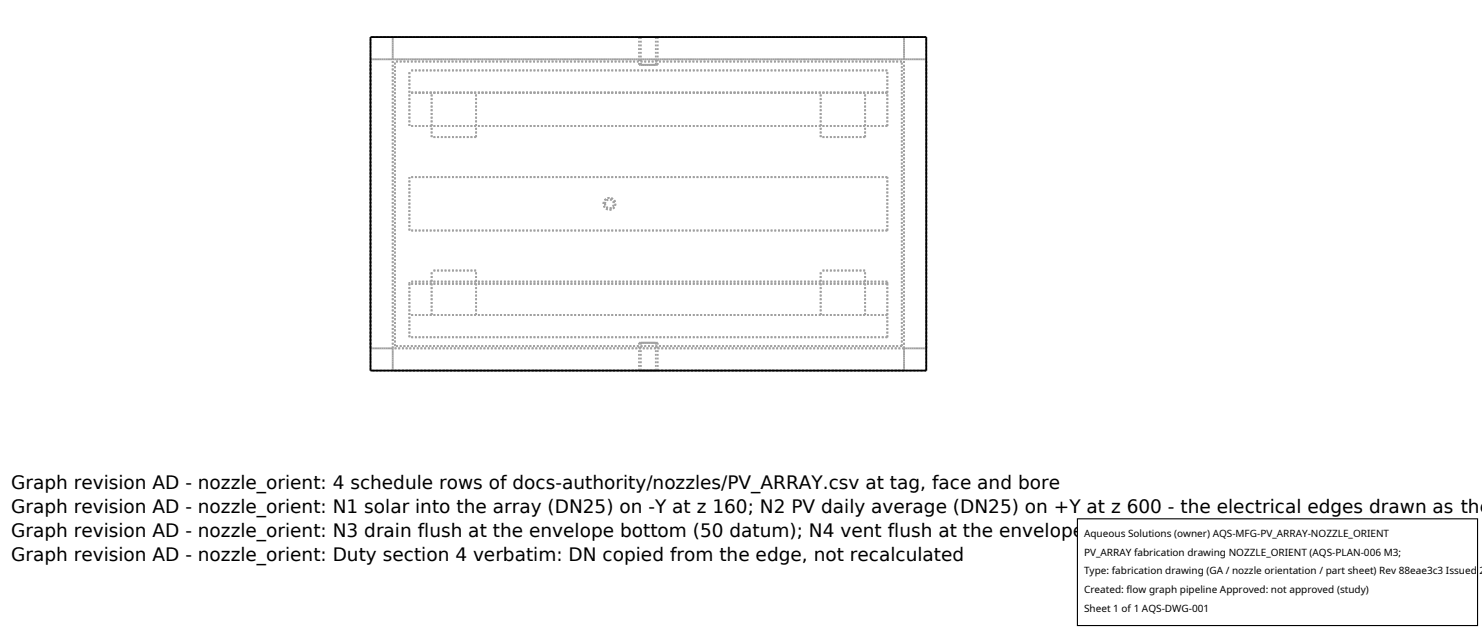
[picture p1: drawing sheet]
<svg xmlns="http://www.w3.org/2000/svg" width="212mm" height="90mm" viewBox="0 0 212 90" stroke-linecap="round" stroke-linejoin="round" font-family="sans-serif">
<defs><g id="words">
<g font-size="2.6">
<text x="1.6" y="69.8">Graph revision AD - nozzle_orient: 4 schedule rows of docs-authority/nozzles/PV_ARRAY.csv at tag, face and bore</text>
<text x="1.6" y="73.3">Graph revision AD - nozzle_orient: N1 solar into the array (DN25) on -Y at z 160; N2 PV daily average (DN25) on +Y at z 600 - the electrical edges drawn as the</text>
<text x="1.6" y="76.7">Graph revision AD - nozzle_orient: N3 drain flush at the envelope bottom (50 datum); N4 vent flush at the envelope top (800 datum = box top)</text>
<text x="1.6" y="80.2">Graph revision AD - nozzle_orient: Duty section 4 verbatim: DN copied from the edge, not recalculated</text>
</g>
<g font-size="1.4">
<text x="154.8" y="76.6">Aqueous Solutions (owner) AQS-MFG-PV_ARRAY-NOZZLE_ORIENT</text>
<text x="154.8" y="79.3">PV_ARRAY fabrication drawing NOZZLE_ORIENT (AQS-PLAN-006 M3;</text>
<text x="154.8" y="82">Type: fabrication drawing (GA / nozzle orientation / part sheet) Rev 88eae3c3 Issued 2</text>
<text x="154.8" y="84.7">Created: flow graph pipeline Approved: not approved (study)</text>
<text x="154.8" y="87.4">Sheet 1 of 1 AQS-DWG-001</text>
</g>
</g></defs>
<g fill="none" stroke="#a0a0a0" stroke-width=".26" stroke-dasharray=".3 .3" stroke-linecap="butt">
<path d="M52.9 8.5h3.2M56.1 8.5h73M56.1 8.5v-3.2M56.1 5.3v3.2M56.1 8.5h-3.2M58.5 18v-4.8M58.5 13.2v-3.1M61.6 13.2h-3.1M61.6 18h-3.1M61.6 19.6v-6.4M61.6 19.6v-1.6M61.6 18v-4.8"/>
<path d="M68 13.2h-6.4M68 18h-6.4M68 18v-4.8M68 19.6v-1.6M68 19.6v-6.4M68 19.6h-6.4M91.3 9.3v-4M91.3 9.3h2.6M91.3 5.3h2.6M91.5 9.3v-4M91.5 9.3h2.2M91.5 5.3h2.2"/>
<path d="M93.7 9.3h-2.2M93.7 5.3h-2.2M93.7 5.3v4M93.9 9.3h-2.6M93.9 5.3h-2.6M93.9 5.3v4M117.2 13.2h-49.2M117.2 18h-49.2M117.2 19.6v-6.4M117.2 19.6v-1.6M117.2 18v-4.8M123.6 13.2h-6.4"/>
<path d="M123.6 18v-4.8M123.6 18h-6.4M123.6 19.6v-1.6M123.6 19.6v-6.4M123.6 19.6h-6.4M126.7 18v-4.8M126.7 13.2v-3.1M126.7 13.2h-68.2M126.7 18h-68.2M126.7 13.2h-3.1M126.7 18h-3.1M126.7 10.1h-68.2"/>
<path d="M128.8 8.8h-72.4M129.1 5.3h-73M129.1 8.5h3.2M129.1 8.5v-3.2M129.1 5.3v3.2M129.1 8.5h-73M132.3 5.3h-79.4M132.3 8.5h-3.2M58.5 32.9v-7.6M68 38.6h-6.4M86.2 29.1l.2-.6 .6-.2 .6 .2 .3 .6-.2 .6-.6 .2-.6-.2-.3-.6M86.4 29.1l.2-.4 .4-.2 .5 .1 .2 .5-.2 .4-.4 .2-.5-.1-.2-.5"/>
<path d="M123.6 38.6h-6.4M126.7 32.9v-7.6M126.7 32.9h-68.2M126.7 25.3h-68.2M52.9 52.9v-47.6M52.9 49.7h3.2M52.9 49.7v-41.2M56.1 49.7v-41.2M56.1 52.9v-3.2M56.1 49.7v3.2M56.1 49.7h-3.2M56.4 49.4v-40.6"/>
<path d="M58.5 48.2v-3.2M58.5 45v-4.8M58.5 40.5v-.3M58.5 48.2v-7.7M61.6 45v-6.4M61.6 45h-3.1M61.6 45v-4.8M61.6 40.2v-1.6M61.6 40.2h-3.1M68 45v-6.4M68 45h-6.4M68 45v-4.8"/>
<path d="M68 40.2v-1.6M68 40.2h-6.4M91.3 48.9v4M91.3 48.9h2.6M91.3 52.9h2.6M91.5 48.9v4M91.5 48.9h2.2M91.5 52.9h2.2M93.7 48.9h-2.2M93.7 52.9h-2.2M93.7 52.9v-4M93.9 48.9h-2.6"/>
<path d="M93.9 52.9h-2.6M93.9 52.9v-4M117.2 45v-6.4M117.2 45h-49.2M117.2 45v-4.8M117.2 40.2v-1.6M117.2 40.2h-49.2M123.6 45v-6.4M123.6 45h-6.4M123.6 45v-4.8M123.6 40.2v-1.6M123.6 40.2h-6.4"/>
<path d="M126.7 45h-3.1M126.7 45h-68.2M126.7 40.2h-3.1M126.7 45v-4.8M126.7 40.5v-.3M126.7 48.2v-7.7M126.7 48.2v-3.2M126.7 48.2h-68.2M126.7 40.2h-68.2M126.7 40.5h-68.2M128.8 49.4v-40.6M128.8 49.4h-72.4"/>
<path d="M129.1 52.9h-73M129.1 49.7h-73M129.1 49.7v-41.2M129.1 49.7h3.2M129.1 52.9v-3.2M129.1 49.7v3.2M132.3 52.9v-47.6M132.3 49.7v-41.2M132.3 52.9h-79.4M132.3 49.7h-3.2"/>
</g>
<path d="M52.9 5.3h79.4v47.6h-79.4z" fill="none" stroke="#000" stroke-width=".26"/>
<path d="M153.9 74.1h57.1v15.2h-57.1z" fill="#fff" stroke="#000" stroke-width=".16"/>
<use href="#words"/>
</svg>
